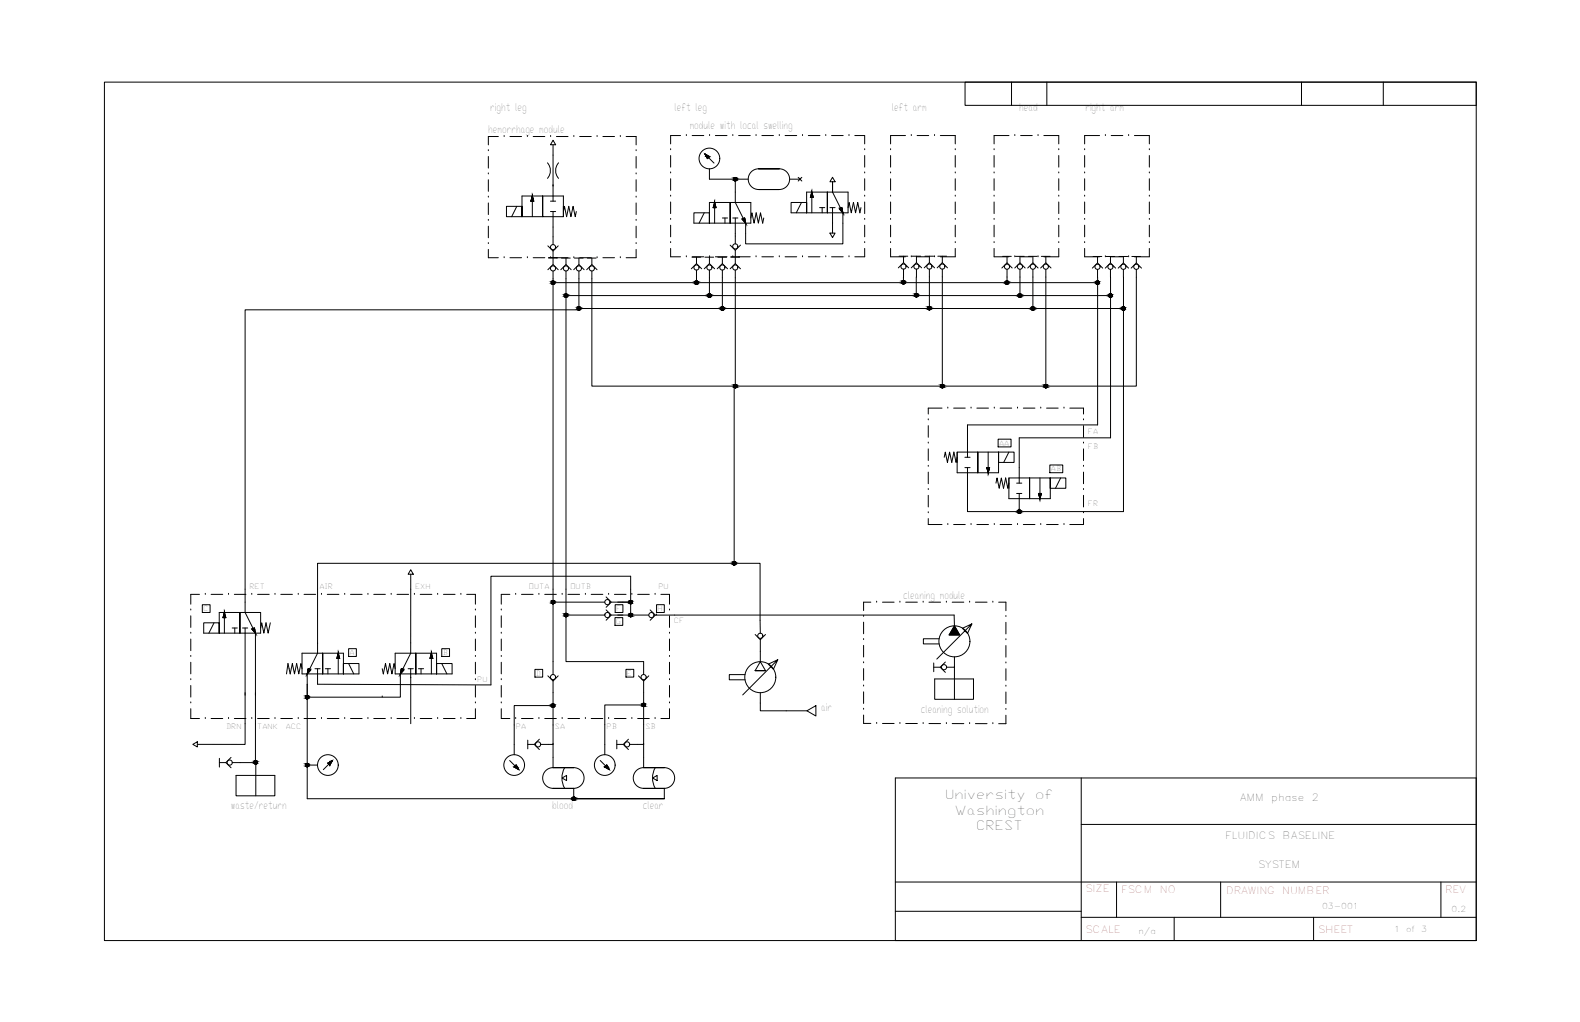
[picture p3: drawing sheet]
<svg xmlns="http://www.w3.org/2000/svg" width="432mm" height="279mm" viewBox="0 0 432 279" stroke-linecap="round" stroke-linejoin="round" font-family="sans-serif">
<defs><g id="words">
<g font-size="3.5">
<text x="258.3" y="218.5">University</text>
<text x="282.9" y="218.5">of</text>
<text x="260.9" y="222.8">Washington</text>
<text x="266.8" y="227">CREST</text>
</g>
<g font-size="2.9">
<text x="134" y="30.3">right leg</text>
<text x="184.3" y="30.3">left leg</text>
<text x="188.5" y="35.4">module with local swelling</text>
<text x="243.7" y="30.3">left arm</text>
<text x="278.6" y="30.3">head</text>
<text x="296.6" y="30.3">right arm</text>
<text x="133.4" y="36.3">hemorrhage module</text>
<text x="246.8" y="163.6">cleaning module</text>
<text x="224.4" y="194.3">air</text>
<text x="251.6" y="194.9">cleaning solution</text>
<text x="63.1" y="221.1">waste/return</text>
<text x="150.9" y="221.2">blood</text>
<text x="175.6" y="221.2">clear</text>
</g>
<g font-size="2.7">
<text x="338.9" y="219">AMM</text>
<text x="347.4" y="219">phase</text>
<text x="358.5" y="219">2</text>
<text x="334.8" y="229.3">FLUIDICS</text>
<text x="350.5" y="229.3">BASELINE</text>
<text x="343.8" y="237.2">SYSTEM</text>
</g>
<g font-size="2.7" fill="#f00">
<text x="296.7" y="243.8">SIZE</text>
<text x="306.4" y="244.2">FSCM</text>
<text x="317" y="244.2">NO</text>
<text x="335.1" y="244.5">DRAWING</text>
<text x="350.4" y="244.5">NUMBER</text>
<text x="394.9" y="244.2">REV</text>
<text x="296.7" y="255.2">SCALE</text>
<text x="360.2" y="255">SHEET</text>
</g>
<g font-size="2.2">
<text x="361.3" y="248.6">03-001</text>
<text x="396.7" y="249.4">0.2</text>
<text x="311.1" y="255.4">n/a</text>
<text x="381" y="254.8">1</text>
<text x="384.3" y="254.8">of</text>
<text x="388.4" y="254.8">3</text>
</g>
<g font-size="2">
<text x="297.3" y="118.6">FA</text>
<text x="273.1" y="121.8">AA</text>
<text x="297.3" y="122.9">FB</text>
<text x="287.2" y="128.9">AB</text>
<text x="297.3" y="138.4">FR</text>
<text x="68.2" y="161.1">RET</text>
<text x="87.3" y="161.1">AIR</text>
<text x="113.4" y="161.1">EXH</text>
<text x="144.6" y="161.1">OUTA</text>
<text x="155.9" y="161.1">OUTB</text>
<text x="179.9" y="161.1">PU</text>
<text x="55.6" y="167.1">C</text>
<text x="168.4" y="167.1">F</text>
<text x="179.7" y="167.1">H</text>
<text x="168.3" y="170.6">G</text>
<text x="184.2" y="170.3">CF</text>
<text x="95.5" y="179.1">A</text>
<text x="121" y="179.1">B</text>
<text x="146.4" y="184.8">D</text>
<text x="171.3" y="184.8">E</text>
<text x="130.4" y="186.5">PU</text>
<text x="61.8" y="199.2">DRN</text>
<text x="70.3" y="199.3">TANK</text>
<text x="78.1" y="199.2">ACC</text>
<text x="141" y="199.3">PA</text>
<text x="151.6" y="199.2">SA</text>
<text x="165.8" y="199.2">PB</text>
<text x="176.4" y="199.2">SB</text>
</g>
</g></defs>
<!-- layer: 0 -->
<g fill="none" stroke="#000" stroke-width=".27">
<path d="M136.2 37.3h-2.7v2.3M137.8 37.3h.1M139.4 37.3h3.1M144.1 37.3h.1M145.7 37.3h3.2M150.5 37.3h.1M151.1 39.6v15.4M151.1 38.3l.8 1.3h-1.5zM152.1 37.3h3.1M156.8 37.3h.1M158.4 37.3h3.2M163.2 37.3h.1"/>
<path d="M164.8 37.3h3.1M169.5 37.3h.1M171.1 37.3h2.7v2.3M186 37.1h-2.7v2.2M187.6 37.1h.1M189.2 37.1h3.1M193.9 37.1h.1M195.5 37.1h3.2M200.3 37.1h.1M201.9 37.1h3.1M206.6 37.1h.1M208.2 37.1h3.2"/>
<path d="M213 37.1h.1M214.6 37.1h3.1M219.3 37.1h.1M220.9 37.1h3.2M225.7 37.1h.1M227.3 37.1h3.1M232 37.1h.1M233.6 37.1h2.7v2.2M247.5 37.1h-4.1v2.2M249.1 37.1h.1M250.6 37.1h3.2M255.4 37.1h.1"/>
<path d="M257 37.1h4.1v2.2M275.8 37.1h-4.1v2.2M277.3 37.1h.1M278.9 37.1h3.2M283.7 37.1h.1M285.3 37.1h4.1v2.2M300.5 37.1h-4.1v2.2M302.1 37.1h.1M303.7 37.1h3.2M308.4 37.1h.1M310 37.1h4.1v2.2M403.4 22.5v6.3"/>
<path d="M133.5 41.2h.1M133.5 47.5h.1M133.5 53.9h.1M133.5 42.8v3.2M133.5 49.1v3.2M133.5 55.5v3.2M141.2 56.4l-1.4 2.8M142.7 53.6h11.3v5.6h-5.7v-5.6v5.6h-5.6zM142.7 56.4h-4.3v2.8h4.3M145.5 53.6l.4 1.4h-.8l.4-1.4 .4 1.4h-.8zM145.5 53.6v5.6M149.6 44.5a3.2 3.2 0 0 1 0 4.3"/>
<path d="M150.4 55h1.5M150.4 57.8h1.5M151.1 50.8h.1M151.1 57.8v9.1M152.7 44.5a3.2 3.2 0 0 0 0 4.3M154 57.8l.3-1.4 .5 2.8 .6-2.8 .6 2.8 .6-2.8 .6 2.8 .3-1.4M154 56.4v2.8M173.8 41.2h.1M173.8 47.5h.1M173.8 53.9h.1M173.8 42.8v3.2M173.8 49.1v3.2"/>
<path d="M173.8 55.5v3.2M183.3 40.9h.1M183.3 47.3h.1M183.3 53.6h.1M183.3 60h.1M183.3 42.5v3.2M183.3 48.9v3.1M183.3 55.2v3.2M192.5 58.2l-1.4 2.8M192.6 42.1l.8 1.3 .5-.6-1.3-.7 2.5 2.5M192.6 42.1l1.3 .7-.5 .6zM193.9 58.2v2.8v-2.8h-4.3v2.8h15.6v-5.6h-11.3v5.6"/>
<path d="M193.9 46.2v2.8h7v6.4l2.9 5.6M195.3 55.4l.4 1.4h-.8zM195.3 55.4v5.6M197.4 59.6h1.4M198.1 59.6v1.4M199.5 55.4v5.6v-5.6M200.3 59.6h1.4M200.9 49h3.6M200.9 49h.1M200.9 59.6v7.1M202.8 59.9l.7-.3 .3 1.4zM203.2 59.7l.3-.1 .3 1.4"/>
<path d="M203.2 59.7l-.4 .2 1 1.1M205.2 59.6l.3-1.4 .6 2.8 .6-2.8 .6 2.8 .5-2.8 .6 2.8 .3-1.4M207.3 46.1a2.83 2.83 0 0 0-2.8 2.9 2.83 2.83 0 0 0 2.8 2.8M213 46.1a2.83 2.83 0 0 1 2.8 2.9 2.83 2.83 0 0 1-2.8 2.8M213 46.2h-5.7h5.7M213 51.8h-5.7h5.7M215.8 49h2.8M218.1 48.5l1 1M218.6 49h.1M219 55.4l-1.4 2.8M219.1 48.5l-1 1M220.4 55.4v2.8v-2.8h-4.2v2.8h15.6v-5.7h-11.4v5.7"/>
<path d="M221.9 52.5l.3 1.4h-.7zM221.9 52.5v5.7M224 56.8h1.4M224.7 56.8v1.4M226.1 52.5v5.7v-5.7M226.8 56.8h1.4M227.5 48.5l.7 1.2h-1.4zM227.5 49.7v2.8l2.8 5.7M227.5 56.8v6.9M229.4 57.1l.7-.4 .2 1.5zM229.7 56.9l.4-.2 .2 1.5M229.7 56.9l-.3 .2 .9 1.1"/>
<path d="M230.3 58.2v8.5h-26.5v-5.7M231.8 56.8l.3-1.4 .5 2.8 .6-2.8 .6 2.8 .6-2.8 .6 2.8 .3-1.4M236.3 40.9h.1M236.3 47.3h.1M236.3 53.6h.1M236.3 60h.1M236.3 42.5v3.2M236.3 48.9v3.1M236.3 55.2v3.2M243.4 40.9h.1M243.4 47.3h.1M243.4 53.6h.1"/>
<path d="M243.4 60h.1M243.4 42.5v3.2M243.4 48.9v3.1M243.4 55.2v3.2M261.1 40.9h.1M261.1 47.3h.1M261.1 53.6h.1M261.1 60h.1M261.1 42.5v3.2M261.1 48.9v3.1M261.1 55.2v3.2M271.7 40.9h.1"/>
<path d="M271.7 47.3h.1M271.7 53.6h.1M271.7 60h.1M271.7 42.5v3.2M271.7 48.9v3.1M271.7 55.2v3.2M289.4 40.9h.1M289.4 47.3h.1M289.4 53.6h.1M289.4 60h.1M289.4 42.5v3.2M289.4 48.9v3.1"/>
<path d="M289.4 55.2v3.2M296.4 40.9h.1M296.4 47.3h.1M296.4 53.6h.1M296.4 60h.1M296.4 42.5v3.2M296.4 48.9v3.1M296.4 55.2v3.2M314.1 40.9h.1M314.1 47.3h.1M314.1 53.6h.1M314.1 60h.1"/>
<path d="M314.1 42.5v3.2M314.1 48.9v3.1M314.1 55.2v3.2M133.5 60.2h.1M133.5 66.6h.1M133.5 68.2v2.3h2.7M133.5 61.8v3.2M137.8 70.5h.1M139.4 70.5h3.1M144.1 70.5h.1M145.7 70.5h3.2M149.7 67.2l1.4 1.4"/>
<path d="M149.9 70.6h2.4M149.9 70.4h2.4M150.5 70.5h.1M151.1 70.6v1.7l1.5 1.4M151.1 74.1v110.3M151.1 77.4h.1M151.1 72.3l-1.4 1.4M152.1 70.5h3.1M152.6 67.2l-1.5 1.4v1.8M153.5 70.6h2.3M154.7 70.6v1.7l1.4 1.4M154.7 74.1v106.8h21.2v3.5"/>
<path d="M154.7 72.3l-1.4 1.4M156.8 70.5h.1M157 70.6h2.4M158.2 70.6v1.7l1.4 1.4M158.2 74.1v10.2h39.2M158.2 72.3l-1.4 1.4M158.4 70.5h3.2M160.5 70.6h2.4M161.7 70.6v1.7l1.5 1.4M161.7 72.3l-1.4 1.4M163.2 70.5h.1M164.8 70.5h3.1"/>
<path d="M169.5 70.5h.1M173.8 60.2h.1M173.8 66.6h.1M173.8 61.8v3.2M173.8 68.2v2.3h-2.7M183.3 66.3h.1M183.3 67.9v2.3h2.7M183.3 61.6v3.1M187.6 70.2h.1M189.1 70.3h2.4M189.2 70.2h3.1M190.3 70.3v1.8l1.5 1.4"/>
<path d="M190.3 77.3h.1M190.3 77.3l-39.2 .1M190.3 73.8v3.5M190.3 72.1l-1.4 1.4M192.7 70.3h2.3M193.9 70.3v1.8l1.4 1.4M193.9 73.8v7M193.9 72.1l-1.4 1.4M193.9 70.2h.1M195.5 70.2h3.2M196.2 70.3h2.4M197.4 70.3v1.8l1.4 1.4"/>
<path d="M197.4 73.8v10.5h56.6M197.4 72.1l-1.4 1.4M199.5 67l1.4 1.4M199.7 70.2h5.3M199.7 70.3h2.4M200.3 70.2h.1M200.9 70.3v1.8l1.5 1.4M200.9 73.8v31.8h-39.2v-31.5M200.9 72.1l-1.4 1.4M202.4 67l-1.5 1.4v1.8M206.6 70.2h.1M208.2 70.2h3.2"/>
<path d="M213 70.2h.1M214.6 70.2h3.1M219.3 70.2h.1M220.9 70.2h3.2M225.7 70.2h.1M226.8 63.7h1.4l-.7 1.3zM227.3 70.2h3.1M232 70.2h.1M236.3 66.3h.1M236.3 67.9v2.3h-2.7M236.3 61.6v3.1M243.4 66.3h.1"/>
<path d="M243.4 67.9v2.3h4.1M243.4 61.6v3.1M245.7 70h2.4M246.9 77.3h.1M246.9 70v1.8l1.4 1.4M246.9 73.6v3.7h-56.6M246.9 71.8l-1.4 1.4M249.1 70.2h.1M249.2 70h2.4M250.5 70v1.8l1.4 1.4M250.5 73.6l-.1 7.2M250.5 71.8l-1.5 1.4"/>
<path d="M250.6 70.2h3.2M252.8 70h2.4M254 70v1.8l1.4 1.4M254 73.6v10.7h28.3M254 71.8l-1.4 1.4M255.4 70.2h.1M256.3 70h2.4M257.5 70v1.8l1.4 1.4M257.5 73.6v32M257.5 71.8l-1.4 1.4M261.1 66.3h.1M261.1 67.9v2.3h-4.1"/>
<path d="M261.1 61.6v3.1M271.7 66.3h.1M271.7 67.9v2.3h4.1M271.7 61.6v3.1M274 70.1h2.4M275.2 70.1v1.8l1.4 1.4M275.2 73.6v3.7h-28.3M275.2 77.3h.1M275.2 77.3h24.8M275.2 71.9l-1.4 1.4M277.3 70.2h.1M277.5 70.1h2.4"/>
<path d="M278.7 70.1v1.8l1.5 1.4M278.7 73.6v7.2M278.7 71.9l-1.4 1.4M278.9 70.2h3.2M281.1 70.1h2.3M282.3 70.1v1.8l1.4 1.4M282.3 73.6v10.7M282.3 71.9l-1.4 1.4M283.7 70.2h.1M284.6 70.1h2.4M285.8 70.1v1.8l1.4 1.4M285.8 73.6v32h-28.3"/>
<path d="M285.8 71.9l-1.4 1.4M289.4 66.3h.1M289.4 67.9v2.3h-4.1M289.4 61.6v3.1M296.4 66.3h.1M296.4 67.9v2.3h4.1M296.4 61.6v3.1M298.7 70.1h2.4M299.9 70.1v1.8l1.5 1.4M299.9 73.7l.1 42.5h-35.6v8.8M299.9 71.9l-1.4 1.4M300 77.3h.1"/>
<path d="M302.1 70.2h.1M302.3 70.1h2.3M303.5 70.1v1.8l1.4 1.4M303.5 73.7v46h-25v12.4M303.5 71.9l-1.4 1.4M303.7 70.2h3.2M305.8 70.1h2.4M307 70.1v1.8l1.4 1.4M307 73.7v10.6h-24.7M307 71.9l-1.4 1.4M308.4 70.2h.1M309.3 70.1h2.4"/>
<path d="M310.6 70.1v1.8l1.4 1.4M310.6 73.7v31.9h-24.8M310.6 71.9l-1.5 1.4M314.1 66.3h.1M314.1 67.9v2.3h-4.1M314.1 61.6v3.1M154.7 80.5v.3h39.2M154.7 80.5h.1M158.2 84.7h-91.2v82.7l2.8 5.7M158.2 84.3h.1M193.9 80.8h.1M193.9 80.8h84.8"/>
<path d="M197.4 84.3h.1M250.4 80.8h.1M254 84.3h.1M278.7 80.8h.1M278.7 80.8h24.8M282.3 84.3h.1M303.5 80.8h.1M307 84.3h.1M307 84.3v55.6h-28.4l-.1-5M200.9 105.6h.1M200.9 105.6h56.6M253.7 114.8h.1"/>
<path d="M253.7 116.4v3.1M257.4 111.6h-3.7v1.6M257.5 105.6h.1M259 111.6h.1M260.6 111.6h3.2M265.4 111.6h.1M267 111.6h3.1M271.7 111.6h.1M273.3 111.6h3.2M278.1 111.6h.1M279.7 111.6h3.1M284.4 111.6h.1"/>
<path d="M285.8 105.6h.1M286 111.6h3.2M290.8 111.6h.1M292.4 111.6h3.7v1.6M296.1 114.8h.1M296.1 116.4v3.1M253.7 121.1h.1M253.7 127.5h.1M253.7 133.8h.1M253.7 122.7v3.2M253.7 129.1v3.1M253.7 135.4v3.2"/>
<path d="M258 125l.3-1.4 .6 2.8 .6-2.8 .6 2.8 .6-2.8 .6 2.8 .3-1.4M261.6 123.6h5.6v5.6v-5.6h5.7v5.6h-11.3zM261.6 123.6v2.8M263.7 127.8h1.4M263.7 125h1.4M264.4 127.8v12.1h14M269.7 127.8h.7l-.3 1.4-.4-1.4h.7l-.3 1.4zM270.1 123.6v5.6M272.2 132.1l.3-1.4 .6 2.8 .6-2.8 .5 2.8 .6-2.8 .6 2.8 .3-1.4M272.8 120.1h3.5v2.1h-3.5zM272.9 123.6h4.2v2.8h-4.2M275.7 130.7h5.7v5.6v-5.6h5.6v5.6h-11.3z"/>
<path d="M275.7 123.6l-1.4 2.8M275.7 130.7v2.8M277.8 134.9h1.5M277.8 132.1h1.5M278.4 139.9h.1M283.8 134.9h.8l-.4 1.4-.4-1.4h.8l-.4 1.4zM284.2 130.7v5.6M286.9 127.1h3.5v2.1h-3.5zM287 130.7h4.3v2.8h-4.3M289.9 130.7l-1.4 2.8M296.1 121.1h.1M296.1 127.5h.1"/>
<path d="M296.1 133.8h.1M296.1 122.7v3.2M296.1 129.1v3.1M296.1 135.4v3.2M112.3 155.8l.6 1.2h-1.4zM112.3 157l-.1 21.6-2.8 5.6M253.7 140.2h.1M253.7 141.8v1.6h3.7M259 143.4h.1M260.6 143.4h3.2M265.4 143.4h.1M267 143.4h3.1"/>
<path d="M271.7 143.4h.1M273.3 143.4h3.2M278.1 143.4h.1M279.7 143.4h3.1M284.4 143.4h.1M286 143.4h3.2M290.8 143.4h.1M296.1 140.2h.1M296.1 141.8v1.6h-3.7M52.1 166.8h.1M52.1 173.1h.1M52.1 179.5h.1"/>
<path d="M52.1 168.4v3.1M52.1 174.7v3.2M54.5 162.5h-2.4v2.7M55.3 165.3h2.1v2.1h-2.1zM56.1 162.5h.1M57.7 162.5h3.2M58.5 170.3l-1.4 2.8M59.9 170.3v2.8v-2.8h-4.2v2.8h15.5v-5.7h-11.3v5.7M61.3 167.4l.4 1.5h-.7zM61.3 167.4v5.7M62.5 162.5h.1M63.5 171.7h1.4"/>
<path d="M64 162.5h3.2M64.2 171.7v1.4M65.6 167.4v5.7v-5.7M66.3 171.7h1.4M67 171.7v31.8h-13.1M68.8 162.5h.1M68.8 172l.7-.3 .3 1.4zM69.2 171.8l.3-.1 .3 1.4M69.2 171.8l-.4 .2 1 1.1M69.8 173.1v35.4M70.4 162.5h3.2M73.9 170.3l-.6 2.8-.6-2.8-.6 2.8-.6-2.8-.3 1.4"/>
<path d="M75.2 162.5h.1M76.7 162.5h3.2M81.5 162.5h.1M83.1 162.5h3.2M86.8 161.1v-7.1h120.9l.1 19.1M86.8 175.8v2.8l-2.8 5.6M87.9 162.5h.1M88.2 178.6v5.6v-5.6M89.4 162.5h3.2M92.4 178.6l.4 1.4h-.7zM92.4 178.6v5.6M94.2 162.5h.1"/>
<path d="M95.3 177.3h2.1v2.2h-2.1zM95.8 162.5h3.2M100.6 162.5h.1M102.1 162.5h3.2M106.9 162.5h.1M108.5 162.5h3.2M113.3 162.5h.1M113.6 178.6v5.6v-5.6M114.8 162.5h3.2M117.9 178.6l.4 1.4h-.8zM117.9 178.6v5.6M119.6 162.5h.1"/>
<path d="M120.7 177.3h2.2v2.2h-2.2zM121.2 162.5h3.2M126 162.5h.1M127.5 162.5h2.4v2.7M129.9 166.8h.1M129.9 173.1h.1M129.9 179.5h.1M129.9 168.4v3.1M129.9 174.7v3.2M137 166.8h.1M137 173.1h.1M137 179.5h.1"/>
<path d="M137 168.4v3.1M137 174.7v3.2M139.3 162.5h-2.3v2.7M140.9 162.5h.1M142.5 162.5h3.2M147.3 162.5h.1M148.9 162.5h3.1M151.1 164.6h.1M151.1 164.6h14.2M153.6 162.5h.1M154.7 168.1h.1M155.2 162.5h3.2"/>
<path d="M160 162.5h.1M161.6 162.5h3.1M165.3 168.2h.1M165.6 163.2l1.5 1.4-1.5 1.4M165.6 166.7l1.5 1.5-1.5 1.4M166.3 162.5h.1M167.1 164.6h5.3M167.9 162.5h3.2M168.1 168.9h2.1v2.1h-2.1zM168.1 165.3h2.1v2.1h-2.1zM170.2 164.6h2.2v3.6h-5.3M172.4 161.1v-3.6h-38.2v29.7"/>
<path d="M172.7 162.5h.1M174.3 162.5h3.1M177.7 166.7l1.4 1.5h81.7v2.9M179 162.5h.1M179.1 168.2l-1.4 1.4M179.4 168.1h.1M179.4 165.3h2.2v2.1h-2.2zM180.6 162.5h2.4v2.7M183 166.8h.1M183 173.1h.1M183 179.5h.1M183 168.4v3.1"/>
<path d="M183 174.7v3.2M206.4 173.5l1.4 1.4 1.4-1.4M207.8 174.9v6M236 168.5h.1M236 174.9h.1M236 170.1v3.2M236 176.4v3.2M238 164.6h-2v2.3M239.6 164.6h.1M241.2 164.6h3.2M245.9 164.6h.1M247.5 164.6h3.2"/>
<path d="M252.3 164.6h.1M253.9 164.6h3.2M256.6 174.6h-4.2v1.4h4.2M258.6 164.6h.1M259.4 173.5h2.8h-2.8M260.2 164.6h3.2M260.8 171.1l1.4 2.4h-2.8zM260.8 179.6v11.6M265 164.6h.1M265.6 170.6l-2.6 1.2 1.4 1.4 1.2-2.6-9.6 9.6M266.6 164.6h3.2M271.3 164.6h.1"/>
<path d="M272.9 164.6h2v2.4M274.9 168.5h.1M274.9 174.9h.1M274.9 170.1v3.2M274.9 176.5v3.2M52.1 185.8h.1M52.1 192.2h.1M52.1 193.8v2.6h2.4M52.1 181.1v3.1M52.1 187.4v3.2M56.1 196.4h.1M57.7 196.4h3.2"/>
<path d="M62.5 196.4h.1M64 196.4h3.2M68.8 196.4h.1M70.4 196.4h3.2M75.2 196.4h.1M76.7 196.4h3.2M81.5 196.4h.1M82.5 182.8l-.3-1.4-.5 2.8-.6-2.8-.6 2.8-.6-2.8-.6 2.8-.6-2.8-.4 2.8M83.1 196.4h3.2M84 190.6h.1M84 184.2v6.4M84.2 182.8l.7 .3-.9 1.1z"/>
<path d="M84.6 183l-.4-.2-.2 1.4M84.6 183l.3 .1-.9 1.1M86.1 182.8h1.4M86.8 182.8v4.3M87.9 196.4h.1M88.9 182.8h1.4M89.4 196.4h3.2M89.6 182.8v1.4M93.9 181.4v2.8v-2.8h4.2v2.8h-15.6v-5.6h11.4v5.6M94.2 196.4h.1M95.3 181.4l1.4 2.8M95.8 196.4h3.2"/>
<path d="M100.6 196.4h.1M102.1 196.4h3.2M104.5 190.5h.1M104.5 182.8l.3 1.4 .6-2.8 .5 2.8 .6-2.8 .6 2.8 .6-2.8 .3 1.4M106.9 196.4h.1M108.5 196.4h3.2M109.4 184.2v6.4h-25.4M109.7 182.8l.7 .3-1 1.1zM110 183l-.3-.2-.3 1.4M110 183l.4 .1-1 1.1M111.5 182.8h1.4M112.2 182.8v2.5"/>
<path d="M113.3 196.4h.1M114.4 182.8h1.4M114.8 196.4h3.2M115.1 182.8v1.4M119.3 181.4v2.8v-2.8h4.3v2.8h-15.6v-5.6h11.3v5.6M119.6 196.4h.1M120.7 181.4l1.4 2.8M121.2 196.4h3.2M126 196.4h.1M129.9 185.8h.1M129.9 192.2h.1M129.9 193.8v2.6h-2.4"/>
<path d="M129.9 181.1v3.1M129.9 187.4v3.2M137 185.8h.1M137 192.2h.1M137 193.8v2.6h2.3M137 181.1v3.1M137 187.4v3.2M140.9 196.4h.1M142.5 196.4h3.2M146.2 183h2.1v2.1h-2.1zM147.3 196.4h.1M148.9 196.4h3.1"/>
<path d="M149.7 184.8l1.4 1.4 1.5-1.4M151.1 192.9h-10.6v13.4M151.1 192.9h.1M151.1 186.2v17.3M153.6 196.4h.1M155.2 196.4h3.2M160 196.4h.1M161.6 196.4h3.1M166.3 196.4h.1M167.9 196.4h3.2M171.1 183h2.1v2.1h-2.1zM172.7 196.4h.1"/>
<path d="M174.3 196.4h3.1M174.5 184.8l1.4 1.4 1.4-1.4M175.9 192.7h-10.6v13.6M175.9 192.7h.1M175.9 186.2v17.3M179 196.4h.1M183 185.8h.1M183 192.2h.1M183 181.1v3.1M183 187.4v3.2M183 193.8v2.6h-2.4M203.6 184.4h-4.3v1.4h4.3"/>
<path d="M207.8 180.9l1.4 2.4h-2.8h2.8h-2.8zM207.8 189.4v4.9h12.7M212.6 180.4l-2.6 1.2 1.4 1.4 1.2-2.6-9.6 9.6M220.5 194.3l2.5-1.4v2.8zM236 181.2h.1M236 187.6h.1M236 193.9h.1M236 195.5v2.3h2M236 182.8v3.2M236 189.1v3.2M239.6 197.8h.1M241.2 197.8h3.2"/>
<path d="M245.9 197.8h.1M247.5 197.8h3.2M252.3 197.8h.1M253.9 197.8h3.2M255.2 181.2v2.4M255.4 185.6h10.6v5.6h-10.6zM256.9 182.4l1.5 1.4M258.4 181l-1.5 1.4h-1.7M258.6 197.8h.1M258.7 182.4h2.1M260.2 197.8h3.2M260.8 182.4h.1"/>
<path d="M265 197.8h.1M266.6 197.8h3.2M271.3 197.8h.1M274.9 181.2h.1M274.9 187.6h.1M274.9 193.9h.1M274.9 182.8v3.2M274.9 189.2v3.2M274.9 195.5v2.3h-2M52.7 203.5l1.2-.7v1.4zM60 207.3v2.4M61.7 208.5l1.4 1.4"/>
<path d="M63.1 207.1l-1.4 1.4h-1.7M63.5 208.5h6.7M64.5 212h10.6v5.6h-10.6zM69.9 208.4v9.2M69.9 208.4h.1M84 209.2h2.8M89.6 208.6l1.3-.7-.8 1.3zM90.9 207.9l-1.3 .7 .5 .6 .8-1.3-2.5 2.5M139.3 207.9l2.5 2.5-1.3-.7 .5-.6 .8 1.3M141 209.1l.8 1.3-1.3-.7zM144.2 202.3v2.4M146 203.5l1.4 1.4"/>
<path d="M147.4 202.1l-1.4 1.4h-1.8M147.8 203.5h3.3v6.4a2.83 2.83 0 0 0-2.8 2.8 2.83 2.83 0 0 0 2.8 2.8M151.1 203.5h.1M153.6 212.7l1.2-.7v1.4zM154.3 209.9a5.7 5.7 0 0 0 0 5.6M156.8 209.9a2.83 2.83 0 0 1 2.8 2.8 2.83 2.83 0 0 1-2.8 2.8M156.8 209.9h-5.7h5.7M156.8 215.5h-5.7h5.7M156.8 215.5v2.9h-72.8M164 207.9l2.5 2.5-1.2-.7 .5-.6 .7 1.3M165.8 209.1l.7 1.3-1.2-.7zM168.6 202.3v2.4"/>
<path d="M170.3 203.5l1.4 1.4M171.7 202.1l-1.4 1.4h-1.7M172.1 203.5h3.8v6.4M175.9 209.9a2.83 2.83 0 0 0-2.8 2.8 2.83 2.83 0 0 0 2.8 2.8M175.9 203.5h.1M178.4 212.7l1.2-.7v1.4zM179.1 209.9a5.7 5.7 0 0 0 0 5.6M181.5 209.9a2.83 2.83 0 0 1 2.9 2.8 2.83 2.83 0 0 1-2.9 2.8M181.6 209.9h-5.7h5.7M181.6 215.5h-5.7h5.7M181.6 218.4h-24.8h24.8M181.6 215.5v2.9"/>
<path d="M403.4 212.7v44.4h-158.7"/>
<circle cx="193.9" cy="43.3" r="2.83"/>
<circle cx="151.1" cy="67.6" r=".7"/>
<circle cx="151.1" cy="73.4" r=".7"/>
<circle cx="154.7" cy="73.4" r=".7"/>
<circle cx="158.2" cy="73.4" r=".7"/>
<circle cx="161.7" cy="73.4" r=".7"/>
<circle cx="190.3" cy="73.1" r=".7"/>
<circle cx="193.9" cy="73.1" r=".7"/>
<circle cx="197.4" cy="73.1" r=".7"/>
<circle cx="200.9" cy="67.4" r=".7"/>
<circle cx="200.9" cy="73.1" r=".7"/>
<circle cx="246.9" cy="72.9" r=".7"/>
<circle cx="250.5" cy="72.9" r=".7"/>
<circle cx="254" cy="72.9" r=".7"/>
<circle cx="257.5" cy="72.9" r=".7"/>
<circle cx="275.2" cy="72.9" r=".7"/>
<circle cx="278.7" cy="72.9" r=".7"/>
<circle cx="282.3" cy="72.9" r=".7"/>
<circle cx="285.8" cy="72.9" r=".7"/>
<circle cx="299.9" cy="72.9" r=".7"/>
<circle cx="303.5" cy="72.9" r=".7"/>
<circle cx="307" cy="72.9" r=".7"/>
<circle cx="310.5" cy="72.9" r=".7"/>
<circle cx="166" cy="164.6" r=".7"/>
<circle cx="166" cy="168.1" r=".7"/>
<circle cx="178" cy="168.2" r=".7"/>
<circle cx="207.8" cy="173.8" r=".7"/>
<circle cx="260.8" cy="175.3" r="4.2"/>
<circle cx="151.1" cy="185.1" r=".7"/>
<circle cx="175.9" cy="185.1" r=".7"/>
<circle cx="207.8" cy="185.1" r="4.2"/>
<circle cx="258" cy="182.4" r=".7"/>
<circle cx="62.8" cy="208.5" r=".7"/>
<circle cx="89.6" cy="209.2" r="2.83"/>
<circle cx="140.5" cy="209.2" r="2.83"/>
<circle cx="147.1" cy="203.5" r=".7"/>
<circle cx="165.3" cy="209.2" r="2.83"/>
<circle cx="171.4" cy="203.5" r=".7"/>
</g>
<g fill="#000" stroke="#000" stroke-width=".27">
<path d="M193.1 42.8l.3 .6zM202.8 59.9l.4-.2 .6 1.3zM229.4 57.1l.3-.2 .6 1.3zM68.8 172l.4-.2 .6 1.3zM260.8 171.1l1.4 2.4h-2.8zM84.6 183l.3 .1-.9 1.1zM110 183l.4 .1-1 1.1zM89.6 208.6l.5-.3zM141 209.1l.4 .6zM165.8 209.1l.3 .6z"/>
<path d="M145.5 53.6l-.4 1.4h.4zM145.5 53.6l.4 1.4h-.4z"/>
<path d="M192.6 42.1l1.3 .7h-.8zM193.1 42.8l.5 .3 .3-.3zM193.1 42.8l.5 .3-.2 .3z"/>
<path d="M195.3 55.4l-.4 1.4h.4zM195.3 55.4l.4 1.4h-.4z"/>
<path d="M200.9 48.5h.2zM200.8 48.5h.3z"/>
<path d="M200.8 48.5l.4 .1zM200.7 48.6h.5z"/>
<path d="M200.8 49.4h.3zM200.8 49.4h.2z"/>
<path d="M200.7 48.6h.5zM200.7 48.6h.5z"/>
<path d="M200.7 49.4h.5zM200.7 49.4h.4z"/>
<path d="M200.7 48.6l.6 .1zM200.6 48.7h.7z"/>
<path d="M200.7 49.4h.5zM200.7 49.4h.5z"/>
<path d="M200.6 48.7h.8zM200.6 48.7h.8z"/>
<path d="M200.6 49.3h.7zM200.6 49.3l.6 .1z"/>
<path d="M200.6 48.7l.8 .1zM200.6 48.7l.8 .1z"/>
<path d="M200.6 49.2h.8zM200.6 49.2l.7 .1z"/>
<path d="M200.5 48.8l.9 .1zM200.5 48.8l.9 .1z"/>
<path d="M200.5 49.2h.9zM200.5 49.2h.9z"/>
<path d="M200.5 48.9l.9 .1zM200.5 48.9l.9 .1z"/>
<path d="M200.5 49l.9 .1zM200.5 49l.9 .1z"/>
<path d="M200.5 49.1h.9zM200.5 49.1l.9 .1z"/>
<path d="M203.2 59.7l.3-.1v.1zM203.2 59.7l.4 .2-.1-.2zM203.2 59.7l.4 .2 .2 1.1z"/>
<path d="M221.9 52.5l-.4 1.4h.4zM221.9 52.5l.3 1.4h-.3z"/>
<path d="M229.7 56.9l.4-.2v.2zM229.7 56.9l.4 .2v-.2zM229.7 56.9l.4 .2 .2 1.1z"/>
<path d="M151.1 76.8h.2zM151 76.8h.3z"/>
<path d="M151 76.8l.3 .1zM150.9 76.9h.4z"/>
<path d="M151 77.7h.3zM151 77.7h.2z"/>
<path d="M150.9 76.9h.5zM150.9 76.9h.5z"/>
<path d="M150.9 77.7h.4zM150.9 77.7h.4z"/>
<path d="M150.9 76.9l.6 .1zM150.8 77h.7z"/>
<path d="M150.9 77.6h.5zM150.9 77.6l.4 .1z"/>
<path d="M150.8 77h.7zM150.8 77h.7z"/>
<path d="M150.8 77.6h.7zM150.8 77.6h.6z"/>
<path d="M150.7 77l.9 .1zM150.7 77l.9 .1z"/>
<path d="M150.7 77.5h.8zM150.7 77.5l.8 .1z"/>
<path d="M150.7 77.1l.9 .1zM150.7 77.1l.9 .1z"/>
<path d="M150.7 77.4h.9zM150.7 77.4l.8 .1z"/>
<path d="M150.7 77.2l.9 .1zM150.7 77.2l.9 .1z"/>
<path d="M150.7 77.4h.9zM150.7 77.4h.9z"/>
<path d="M150.7 77.3h.9zM150.7 77.3l.9 .1z"/>
<path d="M190.3 76.8h.2zM190.2 76.8h.3z"/>
<path d="M190.2 76.8l.4 .1zM190.1 76.9h.5z"/>
<path d="M190.2 77.7h.3zM190.2 77.7h.2z"/>
<path d="M190.1 76.9h.5zM190.1 76.9h.5z"/>
<path d="M190.1 77.7h.5zM190.1 77.7h.4z"/>
<path d="M190.1 76.9l.6 .1zM190 77h.7z"/>
<path d="M190.1 77.6h.5zM190.1 77.6l.5 .1z"/>
<path d="M190 77h.7zM190 77h.7z"/>
<path d="M190 77.6h.7zM190 77.6h.6z"/>
<path d="M190 77l.8 .1zM190 77l.8 .1z"/>
<path d="M190 77.5h.7zM190 77.5l.7 .1z"/>
<path d="M189.9 77.1l.9 .1zM189.9 77.1l.9 .1z"/>
<path d="M189.9 77.4h.9zM189.9 77.4l.8 .1z"/>
<path d="M189.9 77.2l.9 .1zM189.9 77.2l.9 .1z"/>
<path d="M189.9 77.4h.9zM189.9 77.4h.9z"/>
<path d="M189.9 77.3h.9zM189.9 77.3l.9 .1z"/>
<path d="M246.9 76.7h.2zM246.8 76.7h.3z"/>
<path d="M246.8 76.7l.3 .1zM246.7 76.8h.4z"/>
<path d="M246.8 77.6h.3zM246.8 77.6h.2z"/>
<path d="M246.7 76.8h.5zM246.6 76.8h.6z"/>
<path d="M246.7 77.6h.4zM246.7 77.6h.4z"/>
<path d="M246.6 76.8h.7zM246.6 76.8h.7z"/>
<path d="M246.6 77.5h.6zM246.6 77.5l.5 .1z"/>
<path d="M246.6 76.8l.7 .1zM246.6 76.8l.7 .1z"/>
<path d="M246.6 77.5h.7zM246.6 77.5h.6z"/>
<path d="M246.5 76.9l.9 .1zM246.5 76.9l.9 .1z"/>
<path d="M246.5 77.4h.8zM246.5 77.4l.8 .1z"/>
<path d="M246.5 77l.9 .1zM246.5 77l.9 .1z"/>
<path d="M246.5 77.3h.9zM246.5 77.3l.8 .1z"/>
<path d="M246.5 77.1l.9 .1zM246.5 77.1l.9 .1z"/>
<path d="M246.5 77.3h.9zM246.5 77.3h.9z"/>
<path d="M246.5 77.2h.9zM246.5 77.2l.9 .1z"/>
<path d="M275.1 76.8h.2zM275.1 76.8h.2z"/>
<path d="M275.1 76.8h.3zM275 76.8h.4z"/>
<path d="M275.1 77.7h.2zM275.1 77.7h.1z"/>
<path d="M275 76.8l.5 .1zM274.9 76.9h.6z"/>
<path d="M275 77.7h.4zM275 77.7h.3z"/>
<path d="M274.9 76.9h.6zM274.9 76.9h.6z"/>
<path d="M274.9 77.6h.6zM274.9 77.6l.5 .1z"/>
<path d="M274.8 76.9l.8 .1zM274.8 76.9l.8 .1z"/>
<path d="M274.8 77.6h.7zM274.8 77.6h.7z"/>
<path d="M274.8 77l.8 .1zM274.8 77l.8 .1z"/>
<path d="M274.8 77.5h.8zM274.8 77.5l.7 .1z"/>
<path d="M274.8 77.1l.8 .1zM274.8 77.1l.8 .1z"/>
<path d="M274.8 77.4h.8zM274.8 77.4l.8 .1z"/>
<path d="M274.7 77.2l1 .1zM274.7 77.2l1 .1z"/>
<path d="M274.7 77.3h.9zM274.7 77.3l.9 .1z"/>
<path d="M274.7 77.3h1zM274.7 77.3h.9z"/>
<path d="M299.9 76.8h.2zM299.8 76.8h.3z"/>
<path d="M299.8 76.8l.4 .1zM299.8 76.9h.4z"/>
<path d="M299.8 77.7h.3zM299.8 77.7h.2z"/>
<path d="M299.8 76.9h.4zM299.7 76.9h.5z"/>
<path d="M299.8 77.7h.4zM299.8 77.7h.3z"/>
<path d="M299.7 76.9l.6 .1zM299.6 77h.7z"/>
<path d="M299.7 77.6h.5zM299.7 77.6l.5 .1z"/>
<path d="M299.6 77h.8zM299.6 77h.8z"/>
<path d="M299.6 77.6h.7zM299.6 77.6h.6z"/>
<path d="M299.6 77l.8 .1zM299.6 77l.8 .1z"/>
<path d="M299.6 77.5h.8zM299.6 77.5l.7 .1z"/>
<path d="M299.5 77.1l.9 .1zM299.5 77.1l.9 .1z"/>
<path d="M299.5 77.4h.9zM299.5 77.4l.9 .1z"/>
<path d="M299.5 77.2l.9 .1zM299.5 77.2l.9 .1z"/>
<path d="M299.5 77.4h.9zM299.5 77.4h.9z"/>
<path d="M299.5 77.3h.9zM299.5 77.3l.9 .1z"/>
<path d="M154.6 80.3l.2 .1zM154.6 80.4h.2z"/>
<path d="M154.6 80.4h.3zM154.5 80.4h.4z"/>
<path d="M154.6 81.3h.2zM154.6 81.3h.1z"/>
<path d="M154.5 80.4h.5zM154.4 80.4h.6z"/>
<path d="M154.5 81.2h.4zM154.5 81.2l.3 .1z"/>
<path d="M154.4 80.4l.6 .1zM154.4 80.4l.6 .1z"/>
<path d="M154.4 81.2h.6zM154.4 81.2h.5z"/>
<path d="M154.3 80.5l.8 .1zM154.3 80.5l.8 .1z"/>
<path d="M154.3 81.1h.7zM154.3 81.1l.7 .1z"/>
<path d="M154.3 80.6h.8zM154.3 80.6h.8z"/>
<path d="M154.3 81.1h.8zM154.3 81.1h.7z"/>
<path d="M154.2 80.6l.9 .1zM154.2 80.6l.9 .1z"/>
<path d="M154.2 81h.9zM154.2 81l.9 .1z"/>
<path d="M154.2 80.7l.9 .1zM154.2 80.7l.9 .1z"/>
<path d="M154.2 80.9h.9zM154.2 80.9l.9 .1z"/>
<path d="M154.2 80.8h.9zM154.2 80.8l.9 .1z"/>
<path d="M158.2 83.9h.1zM158.1 83.9h.2z"/>
<path d="M158.1 83.9h.3zM158 83.9h.4z"/>
<path d="M158.1 84.8h.2zM158.1 84.8h.2z"/>
<path d="M158 83.9l.5 .1zM157.9 84h.6z"/>
<path d="M158 84.7h.4zM158 84.7l.3 .1z"/>
<path d="M157.9 84h.7zM157.9 84h.7z"/>
<path d="M157.9 84.7h.6zM157.9 84.7h.5z"/>
<path d="M157.9 84l.7 .1zM157.9 84l.7 .1z"/>
<path d="M157.9 84.6h.7zM157.9 84.6l.6 .1z"/>
<path d="M157.8 84.1l.8 .1zM157.8 84.1l.8 .1z"/>
<path d="M157.8 84.6h.8zM157.8 84.6h.8z"/>
<path d="M157.8 84.2h.9zM157.8 84.2h.9z"/>
<path d="M157.8 84.5h.8zM157.8 84.5l.8 .1z"/>
<path d="M157.8 84.2l.9 .1zM157.8 84.2l.9 .1z"/>
<path d="M157.8 84.4h.9zM157.8 84.4l.8 .1z"/>
<path d="M157.7 84.3h1zM157.7 84.3l1 .1z"/>
<path d="M193.8 80.3l.2 .1zM193.8 80.4h.2z"/>
<path d="M193.8 80.4h.3zM193.7 80.4h.4z"/>
<path d="M193.8 81.3h.2zM193.8 81.3h.1z"/>
<path d="M193.7 80.4h.5zM193.6 80.4h.6z"/>
<path d="M193.7 81.2h.4zM193.7 81.2l.3 .1z"/>
<path d="M193.6 80.4l.6 .1zM193.6 80.4l.6 .1z"/>
<path d="M193.6 81.2h.6zM193.6 81.2h.5z"/>
<path d="M193.5 80.5l.8 .1zM193.5 80.5l.8 .1z"/>
<path d="M193.5 81.1h.7zM193.5 81.1l.7 .1z"/>
<path d="M193.5 80.6h.8zM193.5 80.6h.8z"/>
<path d="M193.5 81.1h.8zM193.5 81.1h.7z"/>
<path d="M193.4 80.6l.9 .1zM193.4 80.6l.9 .1z"/>
<path d="M193.4 81h.9zM193.4 81l.9 .1z"/>
<path d="M193.4 80.7l.9 .1zM193.4 80.7l.9 .1z"/>
<path d="M193.4 80.9h.9zM193.4 80.9l.9 .1z"/>
<path d="M193.4 80.8h.9zM193.4 80.8l.9 .1z"/>
<path d="M197.4 83.9h.1zM197.3 83.9h.2z"/>
<path d="M197.3 83.9h.3zM197.2 83.9h.4z"/>
<path d="M197.3 84.8h.2zM197.3 84.8h.2z"/>
<path d="M197.2 83.9l.5 .1zM197.1 84h.6z"/>
<path d="M197.2 84.8h.4zM197.2 84.8h.3z"/>
<path d="M197.1 84h.7zM197.1 84h.7z"/>
<path d="M197.1 84.7h.6zM197.1 84.7l.5 .1z"/>
<path d="M197.1 84l.7 .1zM197.1 84l.7 .1z"/>
<path d="M197.1 84.7h.7zM197.1 84.7h.6z"/>
<path d="M197 84.1l.8 .1zM197 84.1l.8 .1z"/>
<path d="M197 84.6h.8zM197 84.6l.8 .1z"/>
<path d="M197 84.2l.9 .1zM197 84.2l.9 .1z"/>
<path d="M197 84.5h.8zM197 84.5l.8 .1z"/>
<path d="M197 84.3h.9zM197 84.3h.9z"/>
<path d="M196.9 84.3l1 .1zM196.9 84.3l1 .1z"/>
<path d="M197 84.4h.9zM197 84.4l.8 .1z"/>
<path d="M250.4 80.2l.2 .1zM250.3 80.3h.3z"/>
<path d="M250.3 80.3h.4zM250.2 80.3h.5z"/>
<path d="M250.3 81.2h.3zM250.3 81.2h.2z"/>
<path d="M250.2 80.3h.5zM250.2 80.3h.5z"/>
<path d="M250.2 81.1h.5zM250.2 81.1l.4 .1z"/>
<path d="M250.2 80.3l.6 .1zM250.1 80.4h.7z"/>
<path d="M250.2 81.1h.5zM250.2 81.1h.5z"/>
<path d="M250.1 80.4l.7 .1zM250.1 80.4l.7 .1z"/>
<path d="M250.1 81h.7zM250.1 81l.6 .1z"/>
<path d="M250.1 80.5h.8zM250.1 80.5h.8z"/>
<path d="M250.1 80.9h.7zM250.1 80.9l.7 .1z"/>
<path d="M250 80.5l.9 .1zM250 80.5l.9 .1z"/>
<path d="M250 80.9h.9zM250 80.9h.8z"/>
<path d="M250 80.6l.9 .1zM250 80.6l.9 .1z"/>
<path d="M250 80.8h.9zM250 80.8l.9 .1z"/>
<path d="M250 80.7h.9zM250 80.7l.9 .1z"/>
<path d="M254 83.8h.1zM253.9 83.8h.2z"/>
<path d="M253.9 83.8h.3zM253.8 83.8h.4z"/>
<path d="M253.9 84.7h.2zM253.9 84.7h.1z"/>
<path d="M253.8 83.8l.5 .1zM253.7 83.9h.6z"/>
<path d="M253.8 84.7h.4zM253.8 84.7h.3z"/>
<path d="M253.7 83.9h.6zM253.6 83.9h.7z"/>
<path d="M253.7 84.6h.6zM253.7 84.6l.5 .1z"/>
<path d="M253.6 83.9l.8 .1zM253.6 83.9l.8 .1z"/>
<path d="M253.6 84.6h.7zM253.6 84.6h.7z"/>
<path d="M253.6 84l.8 .1zM253.6 84l.8 .1z"/>
<path d="M253.6 84.5h.8zM253.6 84.5l.7 .1z"/>
<path d="M253.6 84.1l.8 .1zM253.6 84.1l.8 .1z"/>
<path d="M253.6 84.4h.8zM253.6 84.4l.8 .1z"/>
<path d="M253.5 84.2h1zM253.5 84.2h1z"/>
<path d="M253.5 84.3h.9zM253.5 84.3l.9 .1z"/>
<path d="M253.5 84.2h1zM253.5 84.2l.9 .1z"/>
<path d="M278.7 80.3h.2zM278.6 80.3h.3z"/>
<path d="M278.6 80.3l.3 .1zM278.5 80.4h.4z"/>
<path d="M278.6 81.2h.3zM278.6 81.2l.2 .1z"/>
<path d="M278.5 80.4h.5zM278.4 80.4h.6z"/>
<path d="M278.5 81.2h.4zM278.5 81.2h.4z"/>
<path d="M278.4 80.4l.7 .1zM278.4 80.4l.7 .1z"/>
<path d="M278.4 81.2h.6zM278.4 81.2h.5z"/>
<path d="M278.4 80.5h.7zM278.4 80.5h.7z"/>
<path d="M278.4 81.1h.7zM278.4 81.1l.6 .1z"/>
<path d="M278.3 80.5l.9 .1zM278.3 80.5l.9 .1z"/>
<path d="M278.3 81h.8zM278.3 81l.8 .1z"/>
<path d="M278.3 80.6l.9 .1zM278.3 80.6l.9 .1z"/>
<path d="M278.3 81h.9zM278.3 81h.8z"/>
<path d="M278.3 80.7l.9 .1zM278.3 80.7l.9 .1z"/>
<path d="M278.3 80.9h.9zM278.3 80.9l.9 .1z"/>
<path d="M278.3 80.8h.9zM278.3 80.8l.9 .1z"/>
<path d="M282.2 83.9h.2zM282.1 83.9h.3z"/>
<path d="M282.1 83.9h.4zM282 83.9h.5z"/>
<path d="M282.1 84.8h.3zM282.1 84.8h.2z"/>
<path d="M282 83.9l.5 .1zM282 84h.5z"/>
<path d="M282 84.7h.5zM282 84.7l.4 .1z"/>
<path d="M282 84h.6zM281.9 84h.7z"/>
<path d="M282 84.7h.5zM282 84.7h.5z"/>
<path d="M281.9 84l.8 .1zM281.9 84l.8 .1z"/>
<path d="M281.9 84.6h.7zM281.9 84.6l.6 .1z"/>
<path d="M281.9 84.1l.8 .1zM281.9 84.1l.8 .1z"/>
<path d="M281.9 84.6h.8zM281.9 84.6h.7z"/>
<path d="M281.8 84.2h.9zM281.8 84.2h.9z"/>
<path d="M281.8 84.5h.9zM281.8 84.5l.9 .1z"/>
<path d="M281.8 84.2l.9 .1zM281.8 84.2l.9 .1z"/>
<path d="M281.8 84.4h.9zM281.8 84.4l.9 .1z"/>
<path d="M281.8 84.3h.9zM281.8 84.3l.9 .1z"/>
<path d="M303.5 80.3l.1 .1zM303.4 80.4h.2z"/>
<path d="M303.4 80.4h.3zM303.3 80.4h.4z"/>
<path d="M303.4 81.3h.2zM303.4 81.3h.1z"/>
<path d="M303.3 80.4h.5zM303.2 80.4h.6z"/>
<path d="M303.3 81.2h.4zM303.3 81.2l.3 .1z"/>
<path d="M303.2 80.4l.6 .1zM303.2 80.4l.6 .1z"/>
<path d="M303.2 81.2h.6zM303.2 81.2h.5z"/>
<path d="M303.2 80.5l.7 .1zM303.2 80.5l.7 .1z"/>
<path d="M303.2 81.1h.6zM303.2 81.1l.6 .1z"/>
<path d="M303.1 80.6h.8zM303.1 80.6h.8z"/>
<path d="M303.1 81.1h.8zM303.1 81.1h.7z"/>
<path d="M303.1 80.6l.9 .1zM303.1 80.6l.9 .1z"/>
<path d="M303.1 81h.8zM303.1 81l.8 .1z"/>
<path d="M303 80.7l1 .1zM303 80.7l1 .1z"/>
<path d="M303 80.9h1zM303 80.9l.9 .1z"/>
<path d="M303 80.8h1zM303 80.8l1 .1z"/>
<path d="M307 83.9h.2zM306.9 83.9h.3z"/>
<path d="M306.9 83.9h.3zM306.8 83.9h.4z"/>
<path d="M306.9 84.8h.3zM306.9 84.8h.2z"/>
<path d="M306.8 83.9l.5 .1zM306.8 84h.5z"/>
<path d="M306.8 84.8h.4zM306.8 84.8h.4z"/>
<path d="M306.8 84h.6zM306.8 84h.6z"/>
<path d="M306.8 84.7h.5zM306.8 84.7l.4 .1z"/>
<path d="M306.7 84l.7 .1zM306.7 84l.7 .1z"/>
<path d="M306.7 84.7h.7zM306.7 84.7h.6z"/>
<path d="M306.6 84.1l.9 .1zM306.6 84.1l.9 .1z"/>
<path d="M306.6 84.6h.8zM306.6 84.6l.8 .1z"/>
<path d="M306.6 84.2l.9 .1zM306.6 84.2l.9 .1z"/>
<path d="M306.6 84.5h.9zM306.6 84.5l.8 .1z"/>
<path d="M306.6 84.3h.9zM306.6 84.3h.9z"/>
<path d="M306.6 84.4h.9zM306.6 84.4l.9 .1z"/>
<path d="M306.6 84.3h.9zM306.6 84.3l.9 .1z"/>
<path d="M200.9 105.1h.2zM200.8 105.1h.3z"/>
<path d="M200.8 105.1h.4zM200.7 105.1h.5z"/>
<path d="M200.8 106h.3zM200.8 106h.2z"/>
<path d="M200.7 105.1l.5 .1zM200.7 105.2h.5z"/>
<path d="M200.7 106h.5zM200.7 106h.4z"/>
<path d="M200.7 105.2h.6zM200.6 105.2h.7z"/>
<path d="M200.7 105.9h.5zM200.7 105.9l.5 .1z"/>
<path d="M200.6 105.2l.8 .1zM200.6 105.2l.8 .1z"/>
<path d="M200.6 105.9h.7zM200.6 105.9h.6z"/>
<path d="M200.6 105.3l.8 .1zM200.6 105.3l.8 .1z"/>
<path d="M200.6 105.8h.8zM200.6 105.8l.7 .1z"/>
<path d="M200.5 105.4l.9 .1zM200.5 105.4l.9 .1z"/>
<path d="M200.5 105.7h.9zM200.5 105.7l.9 .1z"/>
<path d="M200.5 105.5l.9 .1zM200.5 105.5l.9 .1z"/>
<path d="M200.5 105.6h.9zM200.5 105.6h.9z"/>
<path d="M200.5 105.6h.9zM200.5 105.6l.9 .1z"/>
<path d="M257.5 105.1h.2zM257.4 105.1h.3z"/>
<path d="M257.4 105.1h.3zM257.3 105.1h.4z"/>
<path d="M257.4 106h.3zM257.4 106h.2z"/>
<path d="M257.3 105.1l.5 .1zM257.3 105.2h.5z"/>
<path d="M257.3 106h.4zM257.3 106h.4z"/>
<path d="M257.3 105.2h.6zM257.2 105.2h.7z"/>
<path d="M257.3 105.9h.5zM257.3 105.9l.4 .1z"/>
<path d="M257.2 105.2l.7 .1zM257.2 105.2l.7 .1z"/>
<path d="M257.2 105.9h.7zM257.2 105.9h.6z"/>
<path d="M257.1 105.3l.9 .1zM257.1 105.3l.9 .1z"/>
<path d="M257.1 105.8h.8zM257.1 105.8l.8 .1z"/>
<path d="M257.1 105.4l.9 .1zM257.1 105.4l.9 .1z"/>
<path d="M257.1 105.7h.9zM257.1 105.7l.8 .1z"/>
<path d="M257.1 105.5l.9 .1zM257.1 105.5l.9 .1z"/>
<path d="M257.1 105.6h.9zM257.1 105.6h.9z"/>
<path d="M257.1 105.6h.9zM257.1 105.6l.9 .1z"/>
<path d="M285.8 105.1h.1zM285.7 105.1h.2z"/>
<path d="M285.7 105.1h.3zM285.6 105.1h.4z"/>
<path d="M285.7 106h.2zM285.7 106h.2z"/>
<path d="M285.6 105.1l.5 .1zM285.5 105.2h.6z"/>
<path d="M285.6 106h.4zM285.6 106h.3z"/>
<path d="M285.5 105.2h.7zM285.5 105.2h.7z"/>
<path d="M285.5 105.9h.6zM285.5 105.9l.5 .1z"/>
<path d="M285.5 105.2l.7 .1zM285.5 105.2l.7 .1z"/>
<path d="M285.5 105.9h.7zM285.5 105.9h.6z"/>
<path d="M285.4 105.3l.9 .1zM285.4 105.3l.9 .1z"/>
<path d="M285.4 105.8h.8zM285.4 105.8l.8 .1z"/>
<path d="M285.4 105.4l.9 .1zM285.4 105.4l.9 .1z"/>
<path d="M285.4 105.7h.9zM285.4 105.7l.8 .1z"/>
<path d="M285.4 105.5l.9 .1zM285.4 105.5l.9 .1z"/>
<path d="M285.4 105.6h.9zM285.4 105.6l.9 .1z"/>
<path d="M285.4 105.6h.9zM285.4 105.6h.9z"/>
<path d="M270.1 127.8v1.4l.3-1.4zM269.7 127.8h.4v1.4z"/>
<path d="M278.5 139.4h.2zM278.4 139.4h.3z"/>
<path d="M278.4 139.4h.4zM278.3 139.4h.5z"/>
<path d="M278.3 139.4l.5 .1zM278.3 139.5h.5z"/>
<path d="M278.3 139.5h.6zM278.2 139.5h.7z"/>
<path d="M278.2 139.5l.7 .1zM278.2 139.5l.7 .1z"/>
<path d="M278.2 139.6l.8 .1zM278.2 139.6l.8 .1z"/>
<path d="M278.1 139.7l.9 .1zM278.1 139.7l.9 .1z"/>
<path d="M278.1 139.8l.9 .1zM278.1 139.8l.9 .1z"/>
<path d="M278.1 139.9h.9zM278.1 139.9l.9 .1z"/>
<path d="M278.1 139.9h.9zM278.1 139.9h.9z"/>
<path d="M284.2 134.9v1.4l.4-1.4zM283.8 134.9h.4v1.4z"/>
<path d="M200.6 153.5l.2 .1zM200.5 153.6h.3z"/>
<path d="M200.5 153.6h.4zM200.4 153.6h.5z"/>
<path d="M200.5 154.5h.3zM200.5 154.5h.2z"/>
<path d="M200.4 153.6h.5zM200.4 153.6h.5z"/>
<path d="M200.4 154.4h.5zM200.4 154.4l.4 .1z"/>
<path d="M200.4 153.6l.6 .1zM200.3 153.7h.7z"/>
<path d="M200.4 154.4h.5zM200.4 154.4h.5z"/>
<path d="M200.3 153.7l.7 .1zM200.3 153.7l.7 .1z"/>
<path d="M200.3 154.3h.7zM200.3 154.3l.6 .1z"/>
<path d="M200.3 153.8h.8zM200.3 153.8h.8z"/>
<path d="M200.3 154.2h.7zM200.3 154.2l.7 .1z"/>
<path d="M200.2 153.8l.9 .1zM200.2 153.8l.9 .1z"/>
<path d="M200.2 154.2h.9zM200.2 154.2h.8z"/>
<path d="M200.2 153.9l.9 .1zM200.2 153.9l.9 .1z"/>
<path d="M200.2 154l.9 .1zM200.2 154l.9 .1z"/>
<path d="M200.2 154.1h.9zM200.2 154.1l.9 .1z"/>
<path d="M278.4 140.3h.3zM278.4 140.3h.2z"/>
<path d="M278.3 140.3h.5zM278.3 140.3h.4z"/>
<path d="M278.3 140.2h.5zM278.3 140.2l.5 .1z"/>
<path d="M278.2 140.2h.7zM278.2 140.2h.6z"/>
<path d="M278.2 140.1h.7zM278.2 140.1l.7 .1z"/>
<path d="M278.1 140h.9zM278.1 140l.8 .1z"/>
<path d="M61.3 167.4l-.3 1.5h.3zM61.3 167.4l.4 1.5h-.4z"/>
<path d="M69.2 171.8l.3-.1 .1 .1zM69.2 171.8l.4 .2v-.2zM69.2 171.8l.4 .2 .2 1.1z"/>
<path d="M92.4 178.6l.4 1.4h-.4zM92.4 178.6l-.3 1.4h.3z"/>
<path d="M117.9 178.6l.4 1.4h-.4zM117.9 178.6l-.4 1.4h.4z"/>
<path d="M151.1 164.2h.2zM151 164.2h.3z"/>
<path d="M151 164.2h.3zM150.9 164.2h.4z"/>
<path d="M151 165.1h.3zM151 165.1h.2z"/>
<path d="M150.9 164.2h.5zM150.9 164.2h.5z"/>
<path d="M150.9 165h.4zM150.9 165l.4 .1z"/>
<path d="M150.9 164.2l.6 .1zM150.9 164.2l.6 .1z"/>
<path d="M150.9 165h.5zM150.9 165h.4z"/>
<path d="M150.8 164.3l.7 .1zM150.8 164.3l.7 .1z"/>
<path d="M150.8 164.9h.7zM150.8 164.9l.6 .1z"/>
<path d="M150.7 164.4h.9zM150.7 164.4h.9z"/>
<path d="M150.7 164.9h.8zM150.7 164.9h.8z"/>
<path d="M150.7 164.4l.9 .1zM150.7 164.4l.9 .1z"/>
<path d="M150.7 164.8h.9zM150.7 164.8l.8 .1z"/>
<path d="M150.7 164.5l.9 .1zM150.7 164.5l.9 .1z"/>
<path d="M150.7 164.7h.9zM150.7 164.7l.9 .1z"/>
<path d="M150.7 164.6h.9zM150.7 164.6l.9 .1z"/>
<path d="M154.6 167.7h.2zM154.6 167.7h.2z"/>
<path d="M154.6 167.7h.3zM154.5 167.7h.4z"/>
<path d="M154.6 168.6h.2zM154.6 168.6h.1z"/>
<path d="M154.5 167.7l.5 .1zM154.4 167.8h.6z"/>
<path d="M154.5 168.6h.4zM154.5 168.6h.3z"/>
<path d="M154.4 167.8h.6zM154.4 167.8h.6z"/>
<path d="M154.4 168.5h.6zM154.4 168.5l.5 .1z"/>
<path d="M154.3 167.8l.8 .1zM154.3 167.8l.8 .1z"/>
<path d="M154.3 168.5h.7zM154.3 168.5h.7z"/>
<path d="M154.3 167.9l.8 .1zM154.3 167.9l.8 .1z"/>
<path d="M154.3 168.4h.8zM154.3 168.4l.7 .1z"/>
<path d="M154.2 168l.9 .1zM154.2 168l.9 .1z"/>
<path d="M154.2 168.3h.9zM154.2 168.3l.9 .1z"/>
<path d="M154.2 168.1h.9zM154.2 168.1h.9z"/>
<path d="M154.2 168.2h.9zM154.2 168.2l.9 .1z"/>
<path d="M154.2 168.1h.9zM154.2 168.1l.9 .1z"/>
<path d="M172.3 167.7h.2zM172.2 167.7h.3z"/>
<path d="M172.3 164.2h.2zM172.2 164.2h.3z"/>
<path d="M172.2 167.7h.4zM172.2 167.7h.4z"/>
<path d="M172.2 168.6h.3zM172.2 168.6h.2z"/>
<path d="M172.2 164.2h.4zM172.2 164.2h.4z"/>
<path d="M172.2 165.1h.3zM172.2 165.1h.2z"/>
<path d="M172.2 167.7l.4 .1zM172.1 167.8h.5z"/>
<path d="M172.2 168.6h.4zM172.2 168.6h.3z"/>
<path d="M172.2 164.2h.4zM172.1 164.2h.5z"/>
<path d="M172.2 165h.4zM172.2 165l.3 .1z"/>
<path d="M172.1 167.8h.6zM172.1 167.8h.6z"/>
<path d="M172.1 168.5h.5zM172.1 168.5l.5 .1z"/>
<path d="M172.1 164.2l.6 .1zM172.1 164.2l.6 .1z"/>
<path d="M172.1 165h.5zM172.1 165h.5z"/>
<path d="M172 167.8l.8 .1zM172 167.8l.8 .1z"/>
<path d="M172 168.5h.7zM172 168.5h.6z"/>
<path d="M172 164.3l.8 .1zM172 164.3l.8 .1z"/>
<path d="M172 164.9h.7zM172 164.9l.6 .1z"/>
<path d="M172 167.9l.8 .1zM172 167.9l.8 .1z"/>
<path d="M172 168.4h.8zM172 168.4l.7 .1z"/>
<path d="M172 164.4h.8zM172 164.4h.8z"/>
<path d="M172 164.9h.8zM172 164.9h.7z"/>
<path d="M171.9 168l.9 .1zM171.9 168l.9 .1z"/>
<path d="M171.9 168.3h.9zM171.9 168.3l.9 .1z"/>
<path d="M171.9 164.4l.9 .1zM171.9 164.4l.9 .1z"/>
<path d="M171.9 164.8h.9zM171.9 164.8l.9 .1z"/>
<path d="M171.9 168.1l.9 .1zM171.9 168.1l.9 .1z"/>
<path d="M171.9 168.2h.9zM171.9 168.2l.9 .1z"/>
<path d="M171.9 164.5l.9 .1zM171.9 164.5l.9 .1z"/>
<path d="M171.9 164.7h.9zM171.9 164.7l.9 .1z"/>
<path d="M171.9 168.2h.9zM171.9 168.2h.9z"/>
<path d="M171.9 164.6h.9zM171.9 164.6l.9 .1z"/>
<path d="M83.9 190.1l.2 .1zM83.8 190.2h.3z"/>
<path d="M83.8 190.2h.4zM83.7 190.2h.5z"/>
<path d="M83.8 191.1h.3zM83.8 191.1h.2z"/>
<path d="M83.7 190.2h.5zM83.7 190.2h.5z"/>
<path d="M83.7 191h.5zM83.7 191l.4 .1z"/>
<path d="M83.7 190.2l.6 .1zM83.6 190.3h.7z"/>
<path d="M83.7 191h.5zM83.7 191h.5z"/>
<path d="M84.2 182.8v.2h.4zM84.2 183h.4l-.4 .1zM84.2 183.1l-.2 1.1 .6-1.2z"/>
<path d="M83.6 190.3l.8 .1zM83.6 190.3l.8 .1z"/>
<path d="M83.6 190.9h.7zM83.6 190.9l.6 .1z"/>
<path d="M83.6 190.4h.8zM83.6 190.4h.8z"/>
<path d="M83.6 190.8h.8zM83.6 190.8l.7 .1z"/>
<path d="M83.5 190.4l.9 .1zM83.5 190.4l.9 .1z"/>
<path d="M83.5 190.8h.9zM83.5 190.8h.9z"/>
<path d="M83.5 190.5l.9 .1zM83.5 190.5l.9 .1z"/>
<path d="M83.5 190.7h.9zM83.5 190.7l.9 .1z"/>
<path d="M83.5 190.6h.9zM83.5 190.6l.9 .1z"/>
<path d="M109.7 182.8v.2h.3zM109.7 183h.3l-.4 .1zM109.6 183.1l-.2 1.1 .6-1.2z"/>
<path d="M151.1 192.4l.2 .1zM151 192.5h.3z"/>
<path d="M151 192.5h.3zM150.9 192.5h.4z"/>
<path d="M151 193.4h.3zM151 193.4h.2z"/>
<path d="M150.9 192.5h.5zM150.9 192.5h.5z"/>
<path d="M150.9 193.3h.4zM150.9 193.3l.4 .1z"/>
<path d="M150.9 192.5l.6 .1zM150.9 192.5l.6 .1z"/>
<path d="M150.9 193.3h.5zM150.9 193.3h.4z"/>
<path d="M150.8 192.6l.7 .1zM150.8 192.6l.7 .1z"/>
<path d="M150.8 193.2h.7zM150.8 193.2l.6 .1z"/>
<path d="M150.7 192.7h.9zM150.7 192.7h.9z"/>
<path d="M150.7 193.1h.8zM150.7 193.1l.8 .1z"/>
<path d="M150.7 192.7l.9 .1zM150.7 192.7l.9 .1z"/>
<path d="M150.7 193.1h.9zM150.7 193.1h.8z"/>
<path d="M150.7 192.8l.9 .1zM150.7 192.8l.9 .1z"/>
<path d="M150.7 193h.9zM150.7 193l.9 .1z"/>
<path d="M150.7 192.9h.9zM150.7 192.9l.9 .1z"/>
<path d="M175.9 192.3h.1zM175.8 192.3h.2z"/>
<path d="M175.8 192.3h.3zM175.7 192.3h.4z"/>
<path d="M175.8 193.2h.2zM175.8 193.2h.1z"/>
<path d="M175.7 192.3h.5zM175.6 192.3h.6z"/>
<path d="M175.7 193.1h.4zM175.7 193.1l.3 .1z"/>
<path d="M175.6 192.3l.6 .1zM175.6 192.3l.6 .1z"/>
<path d="M175.6 193.1h.6zM175.6 193.1h.5z"/>
<path d="M175.5 192.4l.8 .1zM175.5 192.4l.8 .1z"/>
<path d="M175.5 193h.7zM175.5 193l.7 .1z"/>
<path d="M175.5 192.5l.8 .1zM175.5 192.5l.8 .1z"/>
<path d="M175.5 193h.8zM175.5 193h.7z"/>
<path d="M175.5 192.6h.9zM175.5 192.6h.9z"/>
<path d="M175.5 192.9h.8zM175.5 192.9l.8 .1z"/>
<path d="M175.4 192.6l1 .1zM175.4 192.6l1 .1z"/>
<path d="M175.4 192.8h1zM175.4 192.8l.9 .1z"/>
<path d="M175.4 192.7h1zM175.4 192.7l1 .1z"/>
<path d="M69.8 208h.2zM69.8 208h.2z"/>
<path d="M69.8 208h.3zM69.7 208h.4z"/>
<path d="M69.8 208.9h.2zM69.8 208.9h.1z"/>
<path d="M69.7 208l.5 .1zM69.6 208.1h.6z"/>
<path d="M69.7 208.8h.4zM69.7 208.8l.3 .1z"/>
<path d="M69.6 208.1h.6zM69.6 208.1h.6z"/>
<path d="M69.6 208.8h.6zM69.6 208.8h.5z"/>
<path d="M69.5 208.1l.8 .1zM69.5 208.1l.8 .1z"/>
<path d="M69.5 208.7h.7zM69.5 208.7l.7 .1z"/>
<path d="M69.5 208.2l.8 .1zM69.5 208.2l.8 .1z"/>
<path d="M69.5 208.7h.8zM69.5 208.7h.7z"/>
<path d="M69.5 208.3h.9zM69.5 208.3h.9z"/>
<path d="M69.5 208.6h.8zM69.5 208.6l.8 .1z"/>
<path d="M69.4 208.3l1 .1zM69.4 208.3l1 .1z"/>
<path d="M69.4 208.4l1 .1zM69.4 208.4l1 .1z"/>
<path d="M69.4 208.5h1zM69.4 208.5l.9 .1z"/>
<path d="M83.9 208.7h.2zM83.8 208.7h.3z"/>
<path d="M83.8 208.7h.4zM83.7 208.7h.5z"/>
<path d="M83.8 209.6h.3zM83.8 209.6h.2z"/>
<path d="M83.7 208.7l.5 .1zM83.7 208.8h.5z"/>
<path d="M83.7 209.6h.5zM83.7 209.6h.4z"/>
<path d="M83.7 208.8h.6zM83.6 208.8h.7z"/>
<path d="M83.7 209.5h.5zM83.7 209.5l.5 .1z"/>
<path d="M83.6 208.8l.8 .1zM83.6 208.8l.8 .1z"/>
<path d="M83.6 209.5h.7zM83.6 209.5h.6z"/>
<path d="M83.6 208.9l.8 .1zM83.6 208.9l.8 .1z"/>
<path d="M83.6 209.4h.8zM83.6 209.4l.7 .1z"/>
<path d="M83.5 209l.9 .1zM83.5 209l.9 .1z"/>
<path d="M83.5 209.3h.9zM83.5 209.3l.9 .1z"/>
<path d="M83.5 209.1l.9 .1zM83.5 209.1l.9 .1z"/>
<path d="M83.5 209.2h.9zM83.5 209.2l.9 .1z"/>
<path d="M83.5 209.2h.9zM83.5 209.2h.9z"/>
<path d="M90.1 208.3l.8-.4-.8 1.3zM90.1 208.3l-.2 .6 .2 .3zM89.6 208.6l.5-.3-.2 .6z"/>
<path d="M140.5 209.7h.9l.4 .7zM140.5 209.7h.9l-.6-.3zM141 209.1l.4 .6-.6-.3z"/>
<path d="M156.8 217.9h.1zM156.7 217.9h.2z"/>
<path d="M156.7 217.9h.3zM156.6 217.9h.4z"/>
<path d="M156.7 218.8h.2zM156.7 218.8h.1z"/>
<path d="M156.6 217.9l.5 .1zM156.5 218h.6z"/>
<path d="M156.6 218.8h.4zM156.6 218.8h.3z"/>
<path d="M156.5 218h.6zM156.5 218h.6z"/>
<path d="M156.5 218.7h.6zM156.5 218.7l.5 .1z"/>
<path d="M156.5 218l.7 .1zM156.5 218l.7 .1z"/>
<path d="M156.5 218.7h.6zM156.5 218.7h.6z"/>
<path d="M156.4 218.1l.8 .1zM156.4 218.1l.8 .1z"/>
<path d="M156.4 218.6h.8zM156.4 218.6l.7 .1z"/>
<path d="M156.4 218.2l.9 .1zM156.4 218.2l.9 .1z"/>
<path d="M156.4 218.5h.8zM156.4 218.5l.8 .1z"/>
<path d="M156.3 218.3l1 .1zM156.3 218.3l1 .1z"/>
<path d="M156.3 218.4h1zM156.3 218.4h1z"/>
<path d="M156.3 218.4h1zM156.3 218.4l.9 .1z"/>
<path d="M165.3 209.7h.8l.4 .7zM165.3 209.7h.8l-.6-.3zM165.8 209.1l.3 .6-.6-.3z"/>
</g>
<!-- layer: 1 -->
<path d="M200.6 105.9v48.1M86.8 161.1v14.8M154.7 168.2h10.6M172.4 161.1v3.5M172.4 168.2h4.9M84 187.1v31.3M86.8 187.1l47.4 .1M112.3 185.1v12.7" fill="none" stroke="#000" stroke-width=".27"/>
<!-- layer: Title Block -->
<g fill="none" stroke="#000" stroke-width=".27">
<path d="M28.5 22.5h374.9v234.6h-374.9zM276.4 22.5v6.3M286.1 22.5v6.3M355.7 22.5v6.3M378 22.5v6.3M403.4 22.5h-139.7v6.3h139.7M295.5 212.7v44.4M403.4 212.7h-158.7v44.4M295.5 225.4h107.9M244.7 241.1h158.7M244.7 249.1h50.8M295.5 250.8h107.9"/>
<path d="M305.1 241.1v9.7M320.9 250.8v6.3M333.6 241.1v9.7M359 250.8v6.3M393.8 241.1v9.7"/>
</g>
<use href="#words"/>
</svg>
